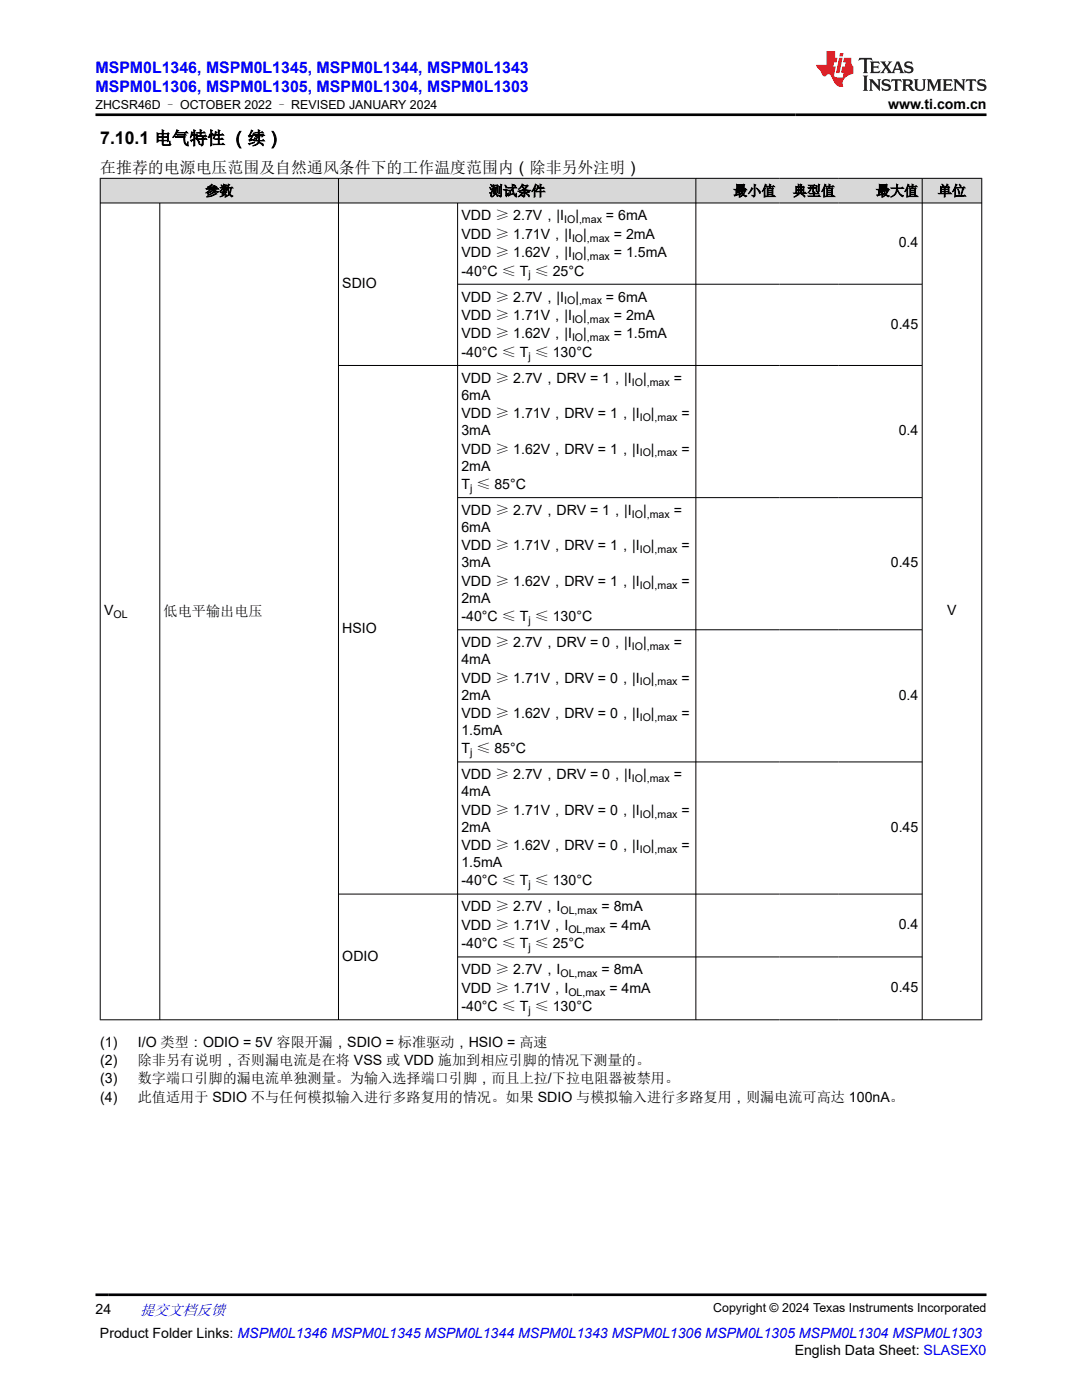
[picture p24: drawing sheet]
<svg xmlns="http://www.w3.org/2000/svg" width="216mm" height="279mm" viewBox="0 0 216 279" stroke-linecap="round" stroke-linejoin="round" font-family="sans-serif">
<defs><g id="words">
<text font-size="3.5" x="20" y="28.8">7.10.1 电气特性 （续）</text>
<g font-size="3.2" fill="#00f">
<text x="19" y="14.5">MSPM0L1346, MSPM0L1345, MSPM0L1344, MSPM0L1343</text>
<text x="19" y="18.3">MSPM0L1306, MSPM0L1305, MSPM0L1304, MSPM0L1303</text>
</g>
<text font-size="3.2" x="20" y="34.4">在推荐的电源电压范围及自然通风条件下的工作温度范围内（除非另外注明）</text>
<text font-size="3" fill="#00f" x="27.9" y="262.4">提交文档反馈</text>
<g font-size="2.8">
<text x="177.2" y="21.7">www.ti.com.cn</text>
<text x="40.9" y="39.1">参数</text>
<text x="97.6" y="39.1">测试条件</text>
<text x="146.3" y="39.1">最小值</text>
<text x="158.2" y="39.1">典型值</text>
<text x="174.8" y="39.1">最大值</text>
<text x="187.1" y="39.1">单位</text>
<text x="92.1" y="44">VDD ≥ 2.7V，|I</text>
<text x="92.1" y="47.7">VDD ≥ 1.71V，|I</text>
<text x="114.8" y="44">|</text>
<text x="116.4" y="47.7">|</text>
<text x="120.9" y="44">= 6mA</text>
<text x="122.5" y="47.7">= 2mA</text>
<text x="92.1" y="51.3">VDD ≥ 1.62V，|I</text>
<text x="116.4" y="51.3">|</text>
<text x="122.5" y="51.3">= 1.5mA</text>
<text x="179.3" y="49.3">0.4</text>
<text x="68.3" y="57.5">SDIO</text>
<text x="92.1" y="55">-40°C ≤ T ≤ 25°C</text>
<text x="92.1" y="60.2">VDD ≥ 2.7V，|I</text>
<text x="92.1" y="63.9">VDD ≥ 1.71V，|I</text>
<text x="114.8" y="60.2">|</text>
<text x="116.4" y="63.9">|</text>
<text x="120.9" y="60.2">= 6mA</text>
<text x="122.5" y="63.9">= 2mA</text>
<text x="177.8" y="65.6">0.45</text>
<text x="92.1" y="71.2">-40°C ≤ T ≤ 130°C</text>
<text x="92.1" y="67.5">VDD ≥ 1.62V，|I</text>
<text x="116.4" y="67.5">|</text>
<text x="122.5" y="67.5">= 1.5mA</text>
<text x="92.1" y="76.4">VDD ≥ 2.7V，DRV = 1，|I</text>
<text x="128.3" y="76.4">|</text>
<text x="134.4" y="76.4">=</text>
<text x="92.1" y="79.8">6mA</text>
<text x="92.1" y="83.5">VDD ≥ 1.71V，DRV = 1，|I</text>
<text x="129.9" y="83.5">|</text>
<text x="136" y="83.5">=</text>
<text x="92.1" y="86.9">3mA</text>
<text x="179.3" y="86.9">0.4</text>
<text x="92.1" y="93.9">2mA</text>
<text x="92.1" y="90.5">VDD ≥ 1.62V，DRV = 1，|I</text>
<text x="129.9" y="90.5">|</text>
<text x="136" y="90.5">=</text>
<text x="92.1" y="97.6">T ≤ 85°C</text>
<text x="92.1" y="106.2">6mA</text>
<text x="92.1" y="102.8">VDD ≥ 2.7V，DRV = 1，|I</text>
<text x="128.3" y="102.8">|</text>
<text x="134.4" y="102.8">=</text>
<text x="92.1" y="109.8">VDD ≥ 1.71V，DRV = 1，|I</text>
<text x="92.1" y="113.2">3mA</text>
<text x="129.9" y="109.8">|</text>
<text x="136" y="109.8">=</text>
<text x="177.8" y="113.2">0.45</text>
<text x="92.1" y="116.9">VDD ≥ 1.62V，DRV = 1，|I</text>
<text x="129.9" y="116.9">|</text>
<text x="136" y="116.9">=</text>
<text x="20.8" y="122.7">V</text>
<text x="32.7" y="123">低电平输出电压</text>
<text x="92.1" y="120.3">2mA</text>
<text x="92.1" y="124">-40°C ≤ T ≤ 130°C</text>
<text x="189" y="122.7">V</text>
<text x="68.3" y="126.4">HSIO</text>
<text x="92.1" y="129.2">VDD ≥ 2.7V，DRV = 0，|I</text>
<text x="128.3" y="129.2">|</text>
<text x="134.4" y="129.2">=</text>
<text x="92.1" y="132.5">4mA</text>
<text x="92.1" y="136.2">VDD ≥ 1.71V，DRV = 0，|I</text>
<text x="129.9" y="136.2">|</text>
<text x="136" y="136.2">=</text>
<text x="92.1" y="139.6">2mA</text>
<text x="92.1" y="143.3">VDD ≥ 1.62V，DRV = 0，|I</text>
<text x="129.9" y="143.3">|</text>
<text x="136" y="143.3">=</text>
<text x="179.3" y="139.6">0.4</text>
<text x="92.1" y="146.7">1.5mA</text>
<text x="92.1" y="150.3">T ≤ 85°C</text>
<text x="92.1" y="155.5">VDD ≥ 2.7V，DRV = 0，|I</text>
<text x="128.3" y="155.5">|</text>
<text x="134.4" y="155.5">=</text>
<text x="92.1" y="158.9">4mA</text>
<text x="92.1" y="162.6">VDD ≥ 1.71V，DRV = 0，|I</text>
<text x="92.1" y="166">2mA</text>
<text x="129.9" y="162.6">|</text>
<text x="136" y="162.6">=</text>
<text x="177.8" y="166">0.45</text>
<text x="92.1" y="173">1.5mA</text>
<text x="92.1" y="169.6">VDD ≥ 1.62V，DRV = 0，|I</text>
<text x="129.9" y="169.6">|</text>
<text x="136" y="169.6">=</text>
<text x="92.1" y="176.7">-40°C ≤ T ≤ 130°C</text>
<text x="92.1" y="185.6">VDD ≥ 1.71V，I</text>
<text x="92.1" y="181.9">VDD ≥ 2.7V，I</text>
<text x="120" y="181.9">= 8mA</text>
<text x="121.6" y="185.6">= 4mA</text>
<text x="179.3" y="185.4">0.4</text>
<text x="68.3" y="191.7">ODIO</text>
<text x="92.1" y="189.2">-40°C ≤ T ≤ 25°C</text>
<text x="92.1" y="194.5">VDD ≥ 2.7V，I</text>
<text x="120" y="194.5">= 8mA</text>
<text x="177.8" y="198">0.45</text>
<text x="92.1" y="198.1">VDD ≥ 1.71V，I</text>
<text x="92.1" y="201.8">-40°C ≤ T ≤ 130°C</text>
<text x="121.6" y="198.1">= 4mA</text>
<text x="20" y="208.9">(1)</text>
<text x="27.5" y="208.9">I/O 类型：ODIO = 5V 容限开漏，SDIO = 标准驱动，HSIO = 高速</text>
<text x="20" y="212.5">(2)</text>
<text x="27.5" y="212.5">除非另有说明，否则漏电流是在将 VSS 或 VDD 施加到相应引脚的情况下测量的。</text>
<text x="20" y="216.2">(3)</text>
<text x="20" y="219.9">(4)</text>
<text x="27.5" y="216.2">数字端口引脚的漏电流单独测量。为输入选择端口引脚，而且上拉/下拉电阻器被禁用。</text>
<text x="27.5" y="219.9">此值适用于 SDIO 不与任何模拟输入进行多路复用的情况。如果 SDIO 与模拟输入进行多路复用，则漏电流可高达 100nA。</text>
<text x="19" y="262.1">24</text>
<text x="19.9" y="266.9">Product Folder Links: MSPM0L1346 MSPM0L1345 MSPM0L1344 MSPM0L1343 MSPM0L1306 MSPM0L1305 MSPM0L1304 MSPM0L1303</text>
<text x="158.6" y="270.3">English Data Sheet: SLASEX0</text>
</g>
<g font-size="2.5">
<text x="19" y="21.8">ZHCSR46D – OCTOBER 2022 – REVISED JANUARY 2024</text>
<text x="142.3" y="261.8">Copyright © 2024 Texas Instruments Incorporated</text>
</g>
<g font-size="2.1">
<text x="112.6" y="44.5">IO ,max</text>
<text x="114.1" y="48.2">IO ,max</text>
<text x="114.1" y="51.9">IO ,max</text>
<text x="105.4" y="55.6">j</text>
<text x="112.6" y="60.8">IO ,max</text>
<text x="114.1" y="64.4">IO ,max</text>
<text x="105.4" y="71.8">j</text>
<text x="114.1" y="68.1">IO ,max</text>
<text x="126.1" y="77">IO ,max</text>
<text x="127.7" y="84">IO ,max</text>
<text x="127.7" y="91.1">IO ,max</text>
<text x="93.8" y="98.1">j</text>
<text x="126.1" y="103.4">IO ,max</text>
<text x="127.7" y="110.4">IO ,max</text>
<text x="127.7" y="117.5">IO ,max</text>
<text x="22.6" y="123.3">OL</text>
<text x="105.4" y="124.5">j</text>
<text x="126.1" y="129.7">IO ,max</text>
<text x="127.7" y="136.8">IO ,max</text>
<text x="127.7" y="143.8">IO ,max</text>
<text x="93.8" y="150.9">j</text>
<text x="126.1" y="156.1">IO ,max</text>
<text x="127.7" y="163.2">IO ,max</text>
<text x="127.7" y="170.2">IO ,max</text>
<text x="105.4" y="177.3">j</text>
<text x="111.8" y="182.5">OL,max</text>
<text x="105.4" y="189.8">j</text>
<text x="113.4" y="186.1">OL,max</text>
<text x="111.8" y="195">OL,max</text>
<text x="105.4" y="202.4">j</text>
<text x="113.4" y="198.7">OL,max</text>
</g>
</g></defs>
<g fill="#d8d8d8">
<path d="M20 35.6h175.9v4.9h-175.9z" fill-rule="evenodd"/>
<path d="M20.1 35.7h47.4v4.7h-47.4z" fill-rule="evenodd"/>
<path d="M67.6 35.7h71.2v4.7h-71.2z" fill-rule="evenodd"/>
<path d="M138.9 35.7h16.6v4.7h-16.6z" fill-rule="evenodd"/>
<path d="M155.5 35.7h11.9v4.7h-11.9z" fill-rule="evenodd"/>
<path d="M167.4 35.7h16.6v4.7h-16.6z" fill-rule="evenodd"/>
<path d="M184.1 35.7h11.7v4.7h-11.7z" fill-rule="evenodd"/>
</g>
<g fill="none" stroke="#000" stroke-width=".2">
<path d="M19.9 35.6h176.1M20 35.5v168.1M67.5 35.5v168.1M138.9 35.5v168.1M184 35.5v168.1M195.9 35.5v168.1M19.9 40.5h176.1M31.9 40.5v163.1M91.3 40.5v163.1M91.3 56.7h92.8M67.5 72.9h116.6M91.3 99.3h92.8"/>
<path d="M91.3 125.7h92.8M91.3 152.1h92.8M67.5 178.4h116.6M91.3 191h92.8M19.9 203.5h176.1"/>
</g>
<path d="M171.5 11.6l-.2 .5 .5-.2h.6v.1v2.2l-.2 .4h1l-.2-.4v-2.2v-.1h.5l.5 .2-.1-.5zM173.6 12.3l.2 .4v1.5l-.2 .4h1.9l.1-.6a1.08 1.08 0 0 1-1.3 .2v-.7h.6l.4 .2v-.7l-.4 .2h-.6v-.5l.2-.2a1 1 0 0 1 1 .3l-.1-.5zM175.7 12.3l.9 1.1-1 1.2h.9l-.2-.2 .5-.8 .4 .8-.2 .2h1.6l-.2-.2 .2-.5h.9l.1 .5-.1 .2h.9l-.2-.3-.8-2h-.5l-.9 2.2-.9-1.1 .9-1.1h-.8l.2 .2-.4 .6-.4-.6 .2-.2zM179 12.7l.4 1h-.7zM180.7 12.4a.65 .65 0 0 0-.2 .7 .65 .65 0 0 0 .6 .5l.6 .1 .1 .3a.79 .79 0 0 1-.7 .4 .79 .79 0 0 1-.7-.5l.1 .7 .2-.1a.93 .93 0 0 0 1.1 .1 .93 .93 0 0 0 .4-1 1.46 1.46 0 0 0-1.2-.6l-.1-.3a1.09 1.09 0 0 1 1.2 .2l-.2-.6-.1 .1-.5-.2zM172.2 15.1l.2 .4v2.2l-.2 .4h1l-.2-.4v-2.2l.2-.4zM173.4 15.8l.2 .4v1.5l-.2 .4h.8l-.3-.4 .1-1.3 1.6 1.8v-2l.2-.4h-.7l.1 .2 .1 1.1-1.2-1.3zM176.2 15.9a.65 .65 0 0 0-.2 .8 .65 .65 0 0 0 .6 .4l.6 .2 .1 .2a.79 .79 0 0 1-.7 .4 .79 .79 0 0 1-.7-.5l.1 .7 .2-.1a.93 .93 0 0 0 1.1 .1 .93 .93 0 0 0 .4-.9 1.46 1.46 0 0 0-1.2-.6l-.1-.4a1.09 1.09 0 0 1 1.2 .2l-.1-.6-.2 .1-.5-.1zM177.9 15.8l-.1 .6a.63 .63 0 0 1 .8-.3v1.6l-.3 .4h1l-.2-.4v-1.6a.66 .66 0 0 1 .8 .3l-.1-.6zM180 15.8l.2 .4v1.5l-.2 .4h1l-.2-.2-.1-.7h.5l.1 .2a.79 .79 0 0 0 1.2 .6l-1-.9a.61 .61 0 0 0 .6-.6 .61 .61 0 0 0-.5-.7zM180.8 16.1h.1a.47 .47 0 0 1 .5 .1 .47 .47 0 0 1 .1 .5l-.1 .1-.7 .1zM182.3 15.8l.2 .2a2.27 2.27 0 0 0 .4 2 1.04 1.04 0 0 0 1.7-.7v-1.3l.2-.2h-.8l.2 .4v1.1a.6 .6 0 0 1-.6 .6 .6 .6 0 0 1-.6-.6v-1.1l.3-.4zM184.9 15.8l.2 .4v1.5l-.2 .4h.8l-.3-.4v-1.4l.9 1.9 .9-1.9v1.4l-.3 .4h1l-.2-.4v-1.5l.2-.4h-.8l-.7 1.5-.6-1.5zM188.1 15.8l.2 .4v1.5l-.2 .4h1.9l.1-.6a1.09 1.09 0 0 1-1.3 .2v-.7h.6l.4 .2v-.6l-.4 .2h-.6v-.6l.2-.1a1.01 1.01 0 0 1 1 .3l-.1-.6zM190.2 15.8l.3 .4v1.5l-.3 .4h.8l-.2-.4v-1.3l1.6 1.8v-2l.2-.4h-.7l.2 .2v1.1l-1.2-1.3zM192.8 15.8l-.1 .6a.63 .63 0 0 1 .8-.3v1.6l-.3 .4h1l-.2-.4v-1.6a.66 .66 0 0 1 .8 .3l-.1-.6zM195.2 15.9a.65 .65 0 0 0-.2 .8 .65 .65 0 0 0 .6 .4l.6 .2 .2 .2a.79 .79 0 0 1-.7 .4 .79 .79 0 0 1-.7-.5l.1 .7 .2-.1a.93 .93 0 0 0 1 .1 .93 .93 0 0 0 .5-.9 1.46 1.46 0 0 0-1.3-.6v-.4a1.09 1.09 0 0 1 1.2 .2l-.2-.6-.2 .1-.5-.1z" fill="#231f20"/>
<path d="M164.9 10.2v2.8h-2l.1 .3 .8 1a.95 .95 0 0 0 1 .9 .59 .59 0 0 1 .5-.4 .59 .59 0 0 1 .5 .4l.4 .7a1.59 1.59 0 0 0 2.1 1.4 1.61 1.61 0 0 1 1-2.3l1-.3-.1-1.5a1.59 1.59 0 0 1-.3-1.7h-1.5l-.2 .9h.6l-.2 .9h-.5l-.2 1v.2l.4 .1-.1 .9h-.7a.73 .73 0 0 1-1-.7l.3-1.5h-.5l.1-.9h.5l.2-.9h-.5v-1.3zM167.4 11.5l-.6 3.1h.7l.6-3.1zM167.6 10.6l-.1 .6h.7l.1-.6z" fill="#ed1c24"/>
<path d="M19 22.9h177.8M19 258.4h177.8" fill="none" stroke="#000" stroke-width=".53"/>
<use href="#words"/>
</svg>
